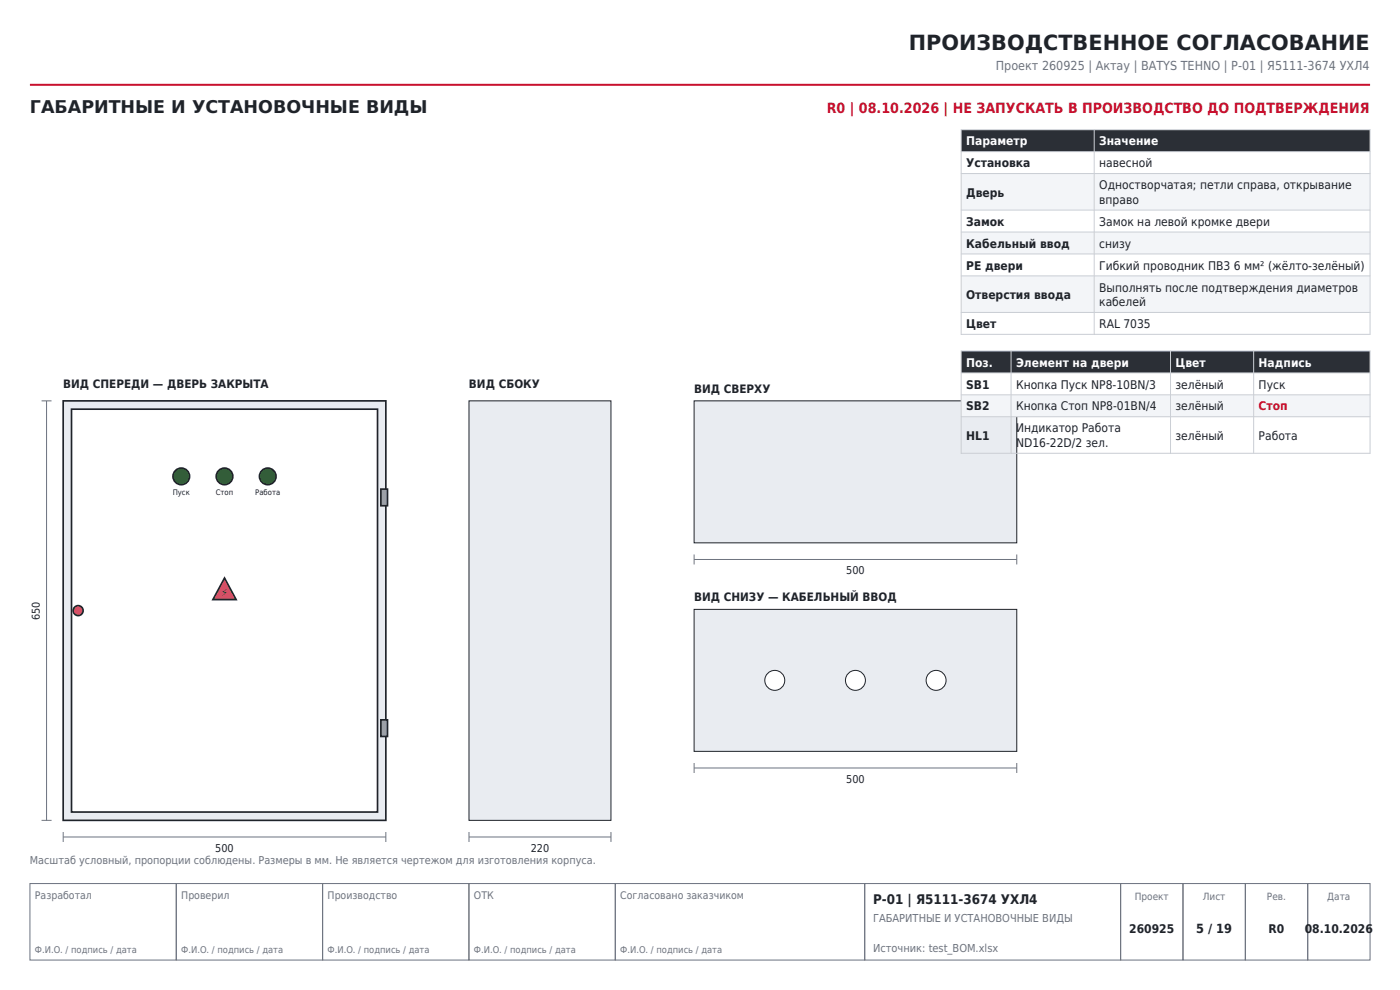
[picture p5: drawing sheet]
<svg xmlns="http://www.w3.org/2000/svg" width="297mm" height="210mm" viewBox="0 0 297 210" stroke-linecap="round" stroke-linejoin="round" font-family="sans-serif">
<defs><g id="words">
<text font-size="4.4" fill="#1f2329" x="192.8" y="10.6">ПРОИЗВОДСТВЕННОЕ СОГЛАСОВАНИЕ</text>
<text font-size="3.7" fill="#1f2329" x="6.3" y="24">ГАБАРИТНЫЕ И УСТАНОВОЧНЫЕ ВИДЫ</text>
<text font-size="3" fill="#c8102e" x="175.4" y="24">R0 | 08.10.2026 | НЕ ЗАПУСКАТЬ В ПРОИЗВОДСТВО ДО ПОДТВЕРЖДЕНИЯ</text>
<text font-size="2.8" fill="#1f2329" x="185.2" y="191.7">P-01 | Я5111-3674 УХЛ4</text>
<text font-size="2.7" fill="#1f2329" x="253.8" y="198">5 / 19</text>
<text font-size="2.6" fill="#6b7280" x="211.3" y="14.8">Проект 260925 | Актау | BATYS TEHNO | P-01 | Я5111-3674 УХЛ4</text>
<g font-size="2.5" fill="#fff">
<text x="205" y="30.8">Параметр</text>
<text x="233.2" y="30.8">Значение</text>
<text x="205" y="77.8">Поз.</text>
<text x="215.5" y="77.8">Элемент на двери</text>
<text x="249.4" y="77.8">Цвет</text>
<text x="267" y="77.8">Надпись</text>
</g>
<g font-size="2.5" fill="#1f2329">
<text x="205" y="35.5">Установка</text>
<text x="233.2" y="35.5">навесной</text>
<text x="205" y="41.7">Дверь</text>
<text x="233.2" y="40.1">Одностворчатая; петли справа, открывание</text>
<text x="205" y="47.9">Замок</text>
<text x="233.2" y="43.2">вправо</text>
<text x="233.2" y="47.9">Замок на левой кромке двери</text>
<text x="205" y="52.5">Кабельный ввод</text>
<text x="233.2" y="52.5">снизу</text>
<text x="205" y="57.2">PE двери</text>
<text x="233.2" y="57.2">Гибкий проводник ПВ3 6 мм² (жёлто-зелёный)</text>
<text x="205" y="63.4">Отверстия ввода</text>
<text x="233.2" y="61.8">Выполнять после подтверждения диаметров</text>
<text x="233.2" y="64.9">кабелей</text>
<text x="205" y="69.6">Цвет</text>
<text x="233.2" y="69.6">RAL 7035</text>
<text x="13.4" y="82.2">ВИД СПЕРЕДИ — ДВЕРЬ ЗАКРЫТА</text>
<text x="99.5" y="82.2">ВИД СБОКУ</text>
<text x="147.3" y="83.3">ВИД СВЕРХУ</text>
<text x="205" y="82.4">SB1</text>
<text x="215.5" y="82.4">Кнопка Пуск NP8-10BN/3</text>
<text x="249.4" y="82.4">зелёный</text>
<text x="267" y="82.4">Пуск</text>
<text x="205" y="87.1">SB2</text>
<text x="215.5" y="87.1">Кнопка Стоп NP8-01BN/4</text>
<text x="249.4" y="87.1">зелёный</text>
<text x="205" y="93.3">HL1</text>
<text x="215.5" y="91.7">Индикатор Работа</text>
<text x="215.5" y="94.8">ND16-22D/2 зел.</text>
<text x="249.4" y="93.3">зелёный</text>
<text x="267" y="93.3">Работа</text>
<text x="147.3" y="127.5">ВИД СНИЗУ — КАБЕЛЬНЫЙ ВВОД</text>
<text x="239.6" y="198">260925</text>
<text x="269.1" y="198">R0</text>
<text x="276.8" y="198">08.10.2026</text>
</g>
<text font-size="2.5" fill="#c8102e" x="267" y="87.1">Стоп</text>
<g font-size="2.3" fill="#1f2329">
<text x="179.5" y="121.9">500</text>
<text x="8.5" y="131.5" transform="rotate(-90 8.5 131.5)">650</text>
<text x="179.5" y="166.1">500</text>
<text x="45.7" y="180.7">500</text>
<text x="112.6" y="180.7">220</text>
</g>
<g font-size="2.3" fill="#6b7280">
<text x="6.3" y="183.2">Масштаб условный, пропорции соблюдены. Размеры в мм. Не является чертежом для изготовления корпуса.</text>
<text x="185.2" y="195.5">ГАБАРИТНЫЕ И УСТАНОВОЧНЫЕ ВИДЫ</text>
<text x="185.2" y="201.9">Источник: test_BOM.xlsx</text>
</g>
<g font-size="2.2" fill="#6b7280">
<text x="7.4" y="190.6">Разработал</text>
<text x="38.5" y="190.6">Проверил</text>
<text x="69.5" y="190.6">Производство</text>
<text x="100.5" y="190.6">ОТК</text>
<text x="131.6" y="190.6">Согласовано заказчиком</text>
</g>
<text font-size="2.1" fill="#1f2329" x="46.9" y="126.5">⚡</text>
<g font-size="2.1" fill="#6b7280">
<text x="240.7" y="190.9">Проект</text>
<text x="255.2" y="190.9">Лист</text>
<text x="268.8" y="190.9">Рев.</text>
<text x="281.6" y="190.9">Дата</text>
</g>
<g font-size="2" fill="#6b7280">
<text x="7.4" y="202.2">Ф.И.О. / подпись / дата</text>
<text x="38.5" y="202.2">Ф.И.О. / подпись / дата</text>
<text x="69.5" y="202.2">Ф.И.О. / подпись / дата</text>
<text x="100.5" y="202.2">Ф.И.О. / подпись / дата</text>
<text x="131.6" y="202.2">Ф.И.О. / подпись / дата</text>
</g>
<g font-size="1.6" fill="#1f2329">
<text x="36.6" y="104.9">Пуск</text>
<text x="45.8" y="104.9">Стоп</text>
<text x="54.1" y="104.9">Работа</text>
</g>
</g></defs>
<path d="M6.3 18h284.4" fill="none" stroke="#c8102e" stroke-width=".42"/>
<path d="M6.3 187.4h31.1v16.2h-31.1zM37.4 187.4h31v16.2h-31zM68.4 187.4h31.1v16.2h-31.1zM99.5 187.4h31v16.2h-31zM130.5 187.4h52.9v16.2h-52.9zM183.4 187.4h54.3v16.2h-54.3zM237.7 187.4h13.3v16.2h-13.3zM251 187.4h13.2v16.2h-13.2zM264.2 187.4h13.2v16.2h-13.2zM277.4 187.4h13.3v16.2h-13.3z" fill="none" stroke="#6b7280" stroke-width=".21"/>
<path d="M13.4 85h68.5v89h-68.5z" fill-rule="evenodd" fill="#e9ecf1" stroke="#1f2329" stroke-width=".35"/>
<path d="M15.2 86.8h64.9v85.5h-64.9z" fill-rule="evenodd" fill="#fff" stroke="#1f2329" stroke-width=".35"/>
<g fill="#9aa3ae" stroke="#1f2329" stroke-width=".35">
<path d="M80.8 152.7h1.4v3.5h-1.4z" fill-rule="evenodd"/>
<path d="M80.8 103.8h1.4v3.5h-1.4z" fill-rule="evenodd"/>
</g>
<circle cx="16.6" cy="129.5" r="1.06" fill="#f2b705" stroke="#1f2329" stroke-width=".35"/>
<g fill="#2e7d32" stroke="#1f2329" stroke-width=".35">
<circle cx="38.5" cy="101" r="1.76"/>
<circle cx="47.6" cy="101" r="1.76"/>
<circle cx="56.8" cy="101" r="1.76"/>
</g>
<path d="M47.6 122.6l2.5 4.6h-4.9z" fill="#f2b705" stroke="#1f2329" stroke-width=".35"/>
<path d="M8.8 85h2.1M9.9 85v89M8.8 174h2.1M13.4 177.5h68.5M13.4 176.5v2.1M81.9 176.5v2.1" fill="none" stroke="#6b7280" stroke-width=".21"/>
<path d="M99.5 85h30.1v89h-30.1z" fill-rule="evenodd" fill="#e9ecf1" stroke="#1f2329" stroke-width=".21"/>
<path d="M99.5 177.5h30.1M99.5 176.5v2.1M129.6 176.5v2.1" fill="none" stroke="#6b7280" stroke-width=".21"/>
<path d="M147.3 85h68.4v30.2h-68.4z" fill-rule="evenodd" fill="#e9ecf1" stroke="#1f2329" stroke-width=".21"/>
<path d="M147.3 118.7h68.4M147.3 117.6v2.1M215.7 117.6v2.1" fill="none" stroke="#6b7280" stroke-width=".21"/>
<path d="M147.3 129.3h68.4v30.1h-68.4z" fill-rule="evenodd" fill="#e9ecf1" stroke="#1f2329" stroke-width=".21"/>
<g fill="#fff" stroke="#1f2329" stroke-width=".21">
<circle cx="164.4" cy="144.3" r="2.12"/>
<circle cx="181.5" cy="144.3" r="2.12"/>
<circle cx="198.6" cy="144.3" r="2.12"/>
</g>
<path d="M147.3 162.9h68.4M147.3 161.8v2.2M215.7 161.8v2.2" fill="none" stroke="#6b7280" stroke-width=".21"/>
<path d="M203.9 27.5h86.8v4.7h-86.8z" fill-rule="evenodd" fill="#2b2f36"/>
<g fill="#f3f5f8">
<path d="M203.9 36.8h86.8v7.8h-86.8z" fill-rule="evenodd"/>
<path d="M203.9 49.2h86.8v4.7h-86.8z" fill-rule="evenodd"/>
<path d="M203.9 58.5h86.8v7.8h-86.8z" fill-rule="evenodd"/>
</g>
<path d="M203.9 27.5h86.8v43.4h-86.8zM203.9 32.2h86.8M203.9 36.8h86.8M232.1 27.5v43.4M203.9 44.6h86.8M203.9 49.2h86.8M203.9 53.9h86.8M203.9 58.5h86.8M203.9 66.3h86.8" fill="none" stroke="#c9ced6" stroke-width=".21"/>
<path d="M203.9 74.5h86.8v4.6h-86.8z" fill-rule="evenodd" fill="#2b2f36"/>
<path d="M203.9 83.8h86.8v4.6h-86.8z" fill-rule="evenodd" fill="#f3f5f8"/>
<path d="M203.9 74.5h86.8v21.7h-86.8zM203.9 79.1h86.8M214.5 74.5v21.7M248.3 74.5v21.7M266 74.5v21.7M203.9 83.8h86.8M203.9 88.4h86.8" fill="none" stroke="#c9ced6" stroke-width=".21"/>
<use href="#words"/>
</svg>
